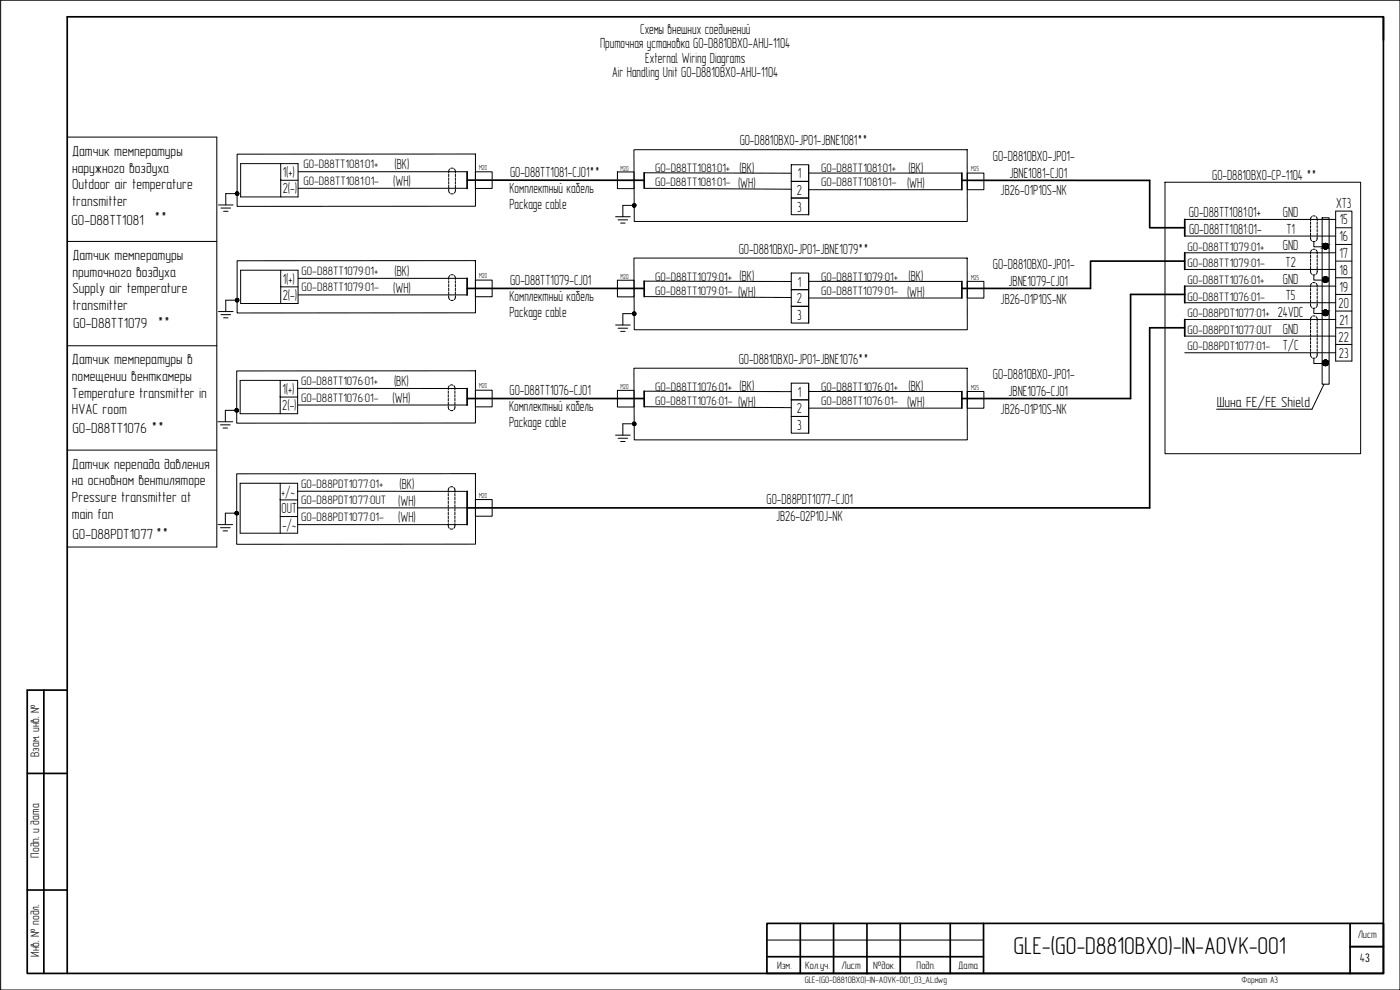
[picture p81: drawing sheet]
<svg xmlns="http://www.w3.org/2000/svg" width="420mm" height="297mm" viewBox="0 0 420 297" stroke-linecap="round" stroke-linejoin="round" font-family="sans-serif">
<defs><g id="words">
<text font-size="7.3" x="304.2" y="286.4">GLE-(G0-D8810BX0)-IN-AOVK-001</text>
<g font-size="4.4">
<text x="192.1" y="10.3">Схемы внешних соединений</text>
<text x="180.1" y="14.4">Приточная установка G0-D8810BX0-AHU-1104</text>
<text x="183.7" y="23">Air Handling Unit G0-D8810BX0-AHU-1104</text>
<text x="193.7" y="19">External Wiring Diagrams</text>
<text x="21.6" y="46.8">Датчик температуры</text>
<text x="222" y="43.6">G0-D8810BX0-JP01-JBNE1081**</text>
<text x="21.6" y="51.8">наружного воздуха</text>
<text x="84.9" y="53.2">1(+)</text>
<text x="118.4" y="50.8">(BK)</text>
<text x="153.1" y="53.2">G0-D88TT1081-CJ01**</text>
<text x="221.9" y="51.8">(BK)</text>
<text x="239.4" y="53.5">1</text>
<text x="272.6" y="51.8">(BK)</text>
<text x="298" y="48.2">G0-D8810BX0-JP01-</text>
<text x="303" y="53.3">JBNE1081-CJ01</text>
<text x="21.6" y="56.8">Outdoor air temperature</text>
<text x="84.8" y="58">2(-)</text>
<text x="118" y="55.8">(WH)</text>
<text x="152.9" y="57.8">Комплектный кабель</text>
<text x="221.5" y="56.5">(WH)</text>
<text x="239.1" y="58.5">2</text>
<text x="272.2" y="56.5">(WH)</text>
<text x="300.3" y="58.6">JB26-01P10S-NK</text>
<text x="363.8" y="54.1">G0-D8810BX0-CP-1104 **</text>
<text x="21.6" y="61.8">transmitter</text>
<text x="152.9" y="62.8">Package cable</text>
<text x="239.2" y="63.5">3</text>
<text x="356.8" y="65.1">G0-D88TT1081:01+</text>
<text x="385" y="65.1">GND</text>
<text x="401" y="62.5">XT3</text>
<text x="21.5" y="67.6">G0-D88TT1081</text>
<text x="46.3" y="66.5">**</text>
<text x="356.8" y="70.1">G0-D88TT1081:01-</text>
<text x="386.1" y="70.1">T1</text>
<text x="402.1" y="67.3">15</text>
<text x="221.7" y="76.1">G0-D8810BX0-JP01-JBNE1079**</text>
<text x="385" y="75.1">GND</text>
<text x="402" y="72.3">16</text>
<text x="402" y="77.5">17</text>
<text x="21.7" y="78">Датчик температуры</text>
<text x="21.7" y="83">приточного воздуха</text>
<text x="118.4" y="82.8">(BK)</text>
<text x="298" y="80.8">G0-D8810BX0-JP01-</text>
<text x="385.8" y="80.1">T2</text>
<text x="402" y="82.5">18</text>
<text x="21.7" y="88">Supply air temperature</text>
<text x="84.8" y="90">2(-)</text>
<text x="84.9" y="85.2">1(+)</text>
<text x="118" y="87.8">(WH)</text>
<text x="153.1" y="85.6">G0-D88TT1079-CJ01</text>
<text x="221.5" y="89">(WH)</text>
<text x="221.9" y="84.3">(BK)</text>
<text x="239.4" y="86">1</text>
<text x="272.2" y="89">(WH)</text>
<text x="272.6" y="84.3">(BK)</text>
<text x="302.7" y="85.8">JBNE1079-CJ01</text>
<text x="385" y="85.1">GND</text>
<text x="402" y="87.5">19</text>
<text x="21.7" y="93">transmitter</text>
<text x="152.9" y="90.2">Комплектный кабель</text>
<text x="152.9" y="95.2">Package cable</text>
<text x="239.1" y="91">2</text>
<text x="300.3" y="91.1">JB26-01P10S-NK</text>
<text x="383.5" y="95.1">24VDC</text>
<text x="385.9" y="90.1">T5</text>
<text x="401.7" y="92.5">20</text>
<text x="21.9" y="98.5">G0-D88TT1079 **</text>
<text x="239.2" y="96">3</text>
<text x="385" y="100.1">GND</text>
<text x="402" y="97.5">21</text>
<text x="385" y="105.1">T/C</text>
<text x="401.7" y="102.5">22</text>
<text x="401.8" y="107.5">23</text>
<text x="21.6" y="109.3">Датчик температуры в</text>
<text x="221.7" y="109.1">G0-D8810BX0-JP01-JBNE1076**</text>
<text x="298" y="113.8">G0-D8810BX0-JP01-</text>
<text x="21.6" y="114.3">помещении венткамеры</text>
<text x="21.6" y="119.3">Temperature transmitter in</text>
<text x="84.8" y="118.2">1(+)</text>
<text x="118.3" y="115.9">(BK)</text>
<text x="153" y="118.6">G0-D88TT1076-CJ01</text>
<text x="221.9" y="117.3">(BK)</text>
<text x="239.4" y="119.1">1</text>
<text x="272.6" y="117.3">(BK)</text>
<text x="302.7" y="118.8">JBNE1076-CJ01</text>
<text x="21.6" y="124.3">HVAC room</text>
<text x="84.7" y="123">2(-)</text>
<text x="117.8" y="120.8">(WH)</text>
<text x="152.8" y="123.2">Комплектный кабель</text>
<text x="221.5" y="122.1">(WH)</text>
<text x="239.1" y="124.1">2</text>
<text x="272.2" y="122.1">(WH)</text>
<text x="300.3" y="124.1">JB26-01P10S-NK</text>
<text x="365.1" y="122.1">Шина FE/FE Shield</text>
<text x="21.8" y="130">G0-D88TT1076 **</text>
<text x="152.8" y="128.2">Package cable</text>
<text x="239.2" y="129.1">3</text>
<text x="21.6" y="140.6">Датчик перепада давления</text>
<text x="21.6" y="145.6">на основном вентиляторе</text>
<text x="84.5" y="149.1">+/~</text>
<text x="119.9" y="146.7">(BK)</text>
<text x="21.6" y="150.6">Pressure transmitter at</text>
<text x="21.6" y="155.6">main fan</text>
<text x="84.5" y="153.9">OUT</text>
<text x="119.5" y="151.7">(WH)</text>
<text x="230.1" y="151.3">G0-D88PDT1077-CJ01</text>
<text x="21.8" y="161.7">G0-D88PDT1077 **</text>
<text x="84.8" y="158.9">-/~</text>
<text x="119.5" y="156.7">(WH)</text>
<text x="232.9" y="156.2">JB26-02P10J-NK</text>
</g>
<g font-size="3.7">
<text x="91.1" y="50.4">G0-D88TT1081:01+</text>
<text x="196.6" y="51.7">G0-D88TT1081:01+</text>
<text x="246.4" y="51.7">G0-D88TT1081:01+</text>
<text x="91.1" y="55.4">G0-D88TT1081:01-</text>
<text x="196.6" y="55.9">G0-D88TT1081:01-</text>
<text x="246.4" y="55.9">G0-D88TT1081:01-</text>
<text x="356.4" y="75.2">G0-D88TT1079:01+</text>
<text x="90.5" y="82.5">G0-D88TT1079:01+</text>
<text x="356.4" y="80.2">G0-D88TT1079:01-</text>
<text x="90.5" y="87.4">G0-D88TT1079:01-</text>
<text x="196.6" y="88.4">G0-D88TT1079:01-</text>
<text x="196.6" y="84.2">G0-D88TT1079:01+</text>
<text x="246.4" y="88.4">G0-D88TT1079:01-</text>
<text x="246.4" y="84.2">G0-D88TT1079:01+</text>
<text x="356.4" y="85.2">G0-D88TT1076:01+</text>
<text x="356.4" y="95.2">G0-D88PDT1077:01+</text>
<text x="356.4" y="90.2">G0-D88TT1076:01-</text>
<text x="356.4" y="100.2">G0-D88PDT1077:OUT</text>
<text x="356.4" y="105.2">G0-D88PDT1077:01-</text>
<text x="90.4" y="115.5">G0-D88TT1076:01+</text>
<text x="196.6" y="117.2">G0-D88TT1076:01+</text>
<text x="246.4" y="117.2">G0-D88TT1076:01+</text>
<text x="90.4" y="120.5">G0-D88TT1076:01-</text>
<text x="196.6" y="121.5">G0-D88TT1076:01-</text>
<text x="246.4" y="121.5">G0-D88TT1076:01-</text>
<text x="90.4" y="146.4">G0-D88PDT1077:01+</text>
<text x="90.4" y="151.3">G0-D88PDT1077:OUT</text>
<text x="90.4" y="156.3">G0-D88PDT1077:01-</text>
<text x="11.8" y="227.1" transform="rotate(-90 11.8 227.1)">Взам. инв. №</text>
<text x="11.8" y="257.3" transform="rotate(-90 11.8 257.3)">Подп. и дата</text>
<text x="11.8" y="287.1" transform="rotate(-90 11.8 287.1)">Инв. № подл.</text>
<text x="408.1" y="288.6">43</text>
</g>
<g font-size="3.2">
<text x="407.5" y="281.5">Лист</text>
<text x="233.2" y="290.7">Изм.</text>
<text x="241.6" y="290.7">Кол.уч.</text>
<text x="252.6" y="290.7">Лист</text>
<text x="262.1" y="290.7">№док.</text>
<text x="275.1" y="290.7">Подп.</text>
<text x="287.5" y="290.7">Дата</text>
</g>
<g font-size="2.8">
<text x="241.5" y="294.9">GLE-(G0-D8810BX0)-IN-AOVK-001_03_AL.dwg</text>
<text x="372.6" y="294.9">Формат А3</text>
</g>
<g font-size="2.2">
<text x="143.8" y="51">М20</text>
<text x="186.2" y="51.2">М20</text>
<text x="291.4" y="51.4">М25</text>
<text x="143.8" y="83.5">М20</text>
<text x="186.2" y="83.7">М20</text>
<text x="291.4" y="83.9">М25</text>
<text x="143.8" y="116.6">М20</text>
<text x="186.2" y="116.8">М20</text>
<text x="291.4" y="116.9">М25</text>
<text x="143.8" y="149.4">М20</text>
</g>
</g></defs>
<path d="M415.2 5v7.1M13.2 207.1v85M20.2 207.1h-12v85h407v-287.1h-395v287.1M8.2 232.1h12M8.2 267h12" fill="none" stroke="#000" stroke-width=".51"/>
<!-- layer: 0 -->
<path d="M230.2 277.1h185v15h-185zM240.2 277.1v15M250.2 277.1v15M260.2 277.2v15M270.2 277.1v15M285.2 277.1v15M295.2 277.1v15M405.2 277.1v15M230.2 287h65" fill="none" stroke="#000" stroke-width=".51"/>
<g fill="none" stroke="#000" stroke-width=".3">
<path d="M.2 .1h420v296.9h-420zM20.2 41.1h44.9v123h-44.9M71.2 46.3l71.5-.1v15.7h-71.5zM71.2 58.1h-3.4v3.4M72.2 49.1h17.3v10h-17.3zM84.2 54.1h.1M84.2 54.1h5.3M84.2 49.1v10M142.7 51.5h5v5h-5zM185.3 51.6h5v5h-5zM190.2 44.9h100.1v21.5h-99.9zM242.7 49.5v15"/>
<path d="M290.3 51.9h5v5h-5zM349.6 54.7h58.7v81.4h-58.7zM20.2 72.4h44.9M65.6 61.5h4.4M66.3 62.4h2.9M67.1 63.4h1.3M71.2 78.2h71.5v15.7h-71.5zM184.7 65h4.4M185.5 66h2.9M186.3 66.9h1.3M190.2 77.4h100.1v21.5h-99.9zM190.4 61.6h-3.5v3.4"/>
<path d="M394.3 72.5v1.5h3.4M396.8 65.3h2.1v50h-2.1zM65.6 93.5h4.4M66.3 94.4h2.9M67.1 95.4h1.3M71.2 90.1h-3.4v3.4M72.2 81.1h17.3v10h-17.3zM84.2 86.1h.1M84.2 81.1v10M84.2 86.1h5.3M142.7 84h5v5h-5zM184.7 97.5h4.4"/>
<path d="M185.3 84.1h5v5h-5zM185.5 98.5h2.9M186.3 99.4h1.3M190.4 94.1h-3.5v3.4M242.7 82v15M290.3 84.4h5v5h-5zM394.3 82.5v1.5h3.4M394.3 92.5v1.6h3.4M20.2 103.7h44.9M71 111.3h71.7v15.6l-71.7 .1zM72.1 114.1h17.2v10h-17.2zM84.1 119.1h.1"/>
<path d="M84.1 114.1v10M84.1 119.1h5.2M142.7 117.1h5v5h-5zM185.3 117.1h5v5h-5zM190.2 110.5h100.1v21.5h-99.9zM242.7 115v15.1M290.3 117.5h5v5h-5zM394.3 107.5v1.6h3.4M397.3 115.3l-3.6 7.5h-28.6M20.2 135.1h44.9M65.4 126.5h4.4M66.2 127.5h2.9"/>
<path d="M67 128.4h1.3M71 123.1h-3.4v3.4M184.7 130.6h4.4M185.5 131.5h2.9M186.3 132.5h1.3M190.4 127.2h-3.5v3.4M65.4 157.4h4.4M66.2 158.3h2.9M67 159.3h1.3M71 142.2l71.7-.1v21.2h-71.7zM71 154h-3.4v3.4M72.1 145h17.2v15h-17.2z"/>
<path d="M84.1 150h.1M84.1 150h5.2M84.1 145v15M84.1 155h5.2M142.7 149.9h5v5h-5zM230.2 282.1h65"/>
</g>
<path d="M405.2 284h10" fill="none" stroke="#000" stroke-width=".59"/>
<g fill="none" stroke="#000" stroke-width=".51">
<path d="M140.2 51.5v5M140.2 54l53.1 .1M193.3 51.8v4.7M288.7 54.1h56.3v14.2h10.6M288.7 51.9v5M355.6 78.3h-28.3v8.2h-38.6M355.6 65.8v5M355.6 75.8v5M140.2 83.5v5M140.2 86.5h53.1M193.3 84.4v4.6M288.7 84.4v5"/>
<path d="M355.6 85.8v5M355.6 95.8v5M355.6 98.3h-10.6v54.1h-204.8M355.6 88.3h-16.3v31.3h-50.6M140.2 116.6v5M140.2 119.6h53.1M193.3 117.4v4.6M288.7 117.5v5M140.2 147.4v10"/>
</g>
<g fill="none" stroke="#000" stroke-width=".3">
<path d="M89.5 56.5h50.7M89.5 51.5h50.7M134.7 56.8l.3 1.1M134.7 52.2v.8M134.7 53.4v.7M134.7 54.5v.8M134.7 55.6v.8M135 50.7l-.3 1.2M135.3 58.1h.7M135.3 50.5h.7M136.3 50.7l.4 .6v.6M136.7 56.8l-.3 1.1"/>
<path d="M136.7 52.2v.8M136.7 53.4v.7M136.7 54.5v.8M136.7 55.6v.8M193.3 51.8l44.2 .2M193.3 56.5l44.2 .3M242.7 56.9h46M242.7 51.9h46M355.6 65.8h45.3M355.6 70.8h45.3M355.6 75.8h45.3M393.3 71.1v.6l.3 .5"/>
<path d="M393.3 66.6v.7M393.3 67.7v.7M393.3 68.8v.8M393.3 69.9v.8M393.3 76.6v.7M393.3 77.7v.8M393.3 78.8v.8M393.3 80v.7M393.6 75l-.3 .6v.6M393.6 65l-.3 .6v.6M394 74.8h.7M394 72.4h.7"/>
<path d="M394 64.8h.7M395 75l.2 .4 .1 .8M395 65l.3 1.2M395.3 71.1l-.1 .8-.2 .3M395.3 66.6v.7M395.3 67.7v.7M395.3 68.8v.8M395.3 69.9v.8M395.3 76.6v.7M395.3 77.7v.8M395.3 78.8v.8M395.3 80v.7"/>
<path d="M89.5 88.5h50.7M89.5 83.5h50.7M134.7 88.7l.3 1.2M134.7 84.2v.8M134.7 85.4v.7M134.7 86.5v.7M134.7 87.6v.8M135 82.7l-.3 1.1M135.3 90.1h.7M135.3 82.5h.7M136.3 82.7l.4 .5v.6M136.7 88.7l-.3 1.2"/>
<path d="M136.7 84.2v.8M136.7 85.4v.7M136.7 86.5v.7M136.7 87.6v.8M193.3 84.4l44.2 .1M193.3 89l44.2 .3M242.7 89.4h46M242.7 84.4h46M355.6 80.8h45.3M355.6 95.8h45.3M355.6 85.8h45.3M355.6 90.8h45.3"/>
<path d="M393.3 81.1v.6l.3 .5M393.3 91.1v.6l.3 .5M393.3 86.6v.7M393.3 87.7v.7M393.3 88.8v.8M393.3 89.9v.8M393.3 96.8v.8M393.3 97.9v.8M393.3 99.1v.7M393.6 85l-.3 .6v.6M393.6 95l-.3 .6v.8M394 82.4h.7"/>
<path d="M394 84.8h.7M394 94.8h.7M394.7 92.4h-.7M395 85l.2 .4 .1 .8M395 95l.3 .6v.8M395.3 81.1l-.3 1.1M395.3 91.1l-.1 .8-.2 .3M395.3 86.6v.7M395.3 87.7v.7M395.3 88.8v.8M395.3 89.9v.8M395.3 96.8v.8"/>
<path d="M395.3 97.9v.8M395.3 99.1v.7M89.4 116.5l50.8 .1M134.5 117.3v.7M134.5 118.4v.8M134.5 119.5v.8M134.9 115.7l-.3 .4-.1 .8M135.2 115.6h.7M136.2 115.7l.3 .6v.6M136.5 117.3v.7M136.5 118.4v.8M136.5 119.5v.8"/>
<path d="M193.3 117.4l44.2 .1M242.7 117.5h46M355.6 100.8h45.3M355.6 105.8h45.3M393.3 105.8v.9l.3 .5M393.3 100.2v.8M393.3 101.3v.8M393.3 102.5v.7M393.3 103.6v.7M393.3 104.7v.7M394 107.4h.7M395.3 105.8v.9l-.3 .5"/>
<path d="M395.3 100.2v.8M395.3 101.3v.8M395.3 102.5v.7M395.3 103.6v.7M395.3 104.7v.7M89.4 121.5h50.8M134.5 121.8l.1 .8 .3 .3M134.5 120.7v.7M135.9 123.1l-.7 .1M136.5 121.8v.6l-.3 .5M136.5 120.7v.7M193.3 122l44.2 .3"/>
<path d="M242.7 122.5h46M89.4 147.4h50.8M89.4 152.4h50.8M89.4 157.4h50.8M134.5 157.1l.1 .9 .3 .5M134.5 148.1v.7M134.5 149.2v.8M134.5 150.3v.8M134.5 151.5v.7M134.5 152.6v.7M134.5 153.7v.8M134.5 154.8v.8"/>
<path d="M134.5 156v.7M134.9 146.3l-.3 .5-.1 .9M135.2 158.7h.7M135.2 146.1h.7M136.2 146.3l.3 .5v.9M136.5 157.1v.9l-.3 .5M136.5 148.1v.7M136.5 149.2v.8M136.5 150.3v.8M136.5 151.5v.7M136.5 152.6v.7M136.5 153.7v.8"/>
<path d="M136.5 154.8v.8M136.5 156v.7"/>
</g>
<path d="M400.9 63.3h4.8v45h-4.8zM400.9 68.3h4.8M400.9 73.3h4.8M400.9 78.3h4.8M400.9 83.3h4.8M400.9 88.3h4.8M400.9 93.3h4.8M400.9 98.3h4.8M400.9 103.3h4.8" fill="none" stroke="#000" stroke-width=".3"/>
<!-- layer: 0 -->
<g fill="#000" stroke="#000" stroke-width=".3">
<path d="M71.2 57.6h.2l-.2 .5zM190.4 61.1l.1 .1-.1 .4zM71.2 89.6h.2l-.2 .5zM190.4 93.6h.1l-.1 .5zM71 122.6l.2 .1-.2 .4zM190.4 126.7h.1l-.1 .5zM71 153.5h.2l-.2 .5z"/>
<path d="M70.7 57.9v.2h.5zM70.7 58.1h.5l-.5 .2zM70.7 58.3l.1 .1 .4-.3z"/>
<path d="M71.2 58.1l-.4 .3 .2 .2zM71.2 58.1v.5h-.2zM71.2 58.1v.5h.2z"/>
<path d="M71 57.6l.2 .5v-.5zM70.8 57.7l.2-.1 .2 .5zM70.8 57.7l-.1 .2 .5 .2z"/>
<path d="M71.2 58.1l.2 .5 .1-.2zM71.2 58.1l.4 .2-.1 .1zM71.2 58.1l.4 .2 .1-.2z"/>
<path d="M71.2 58.1h.5l-.1-.2zM71.2 58.1l.3-.4 .1 .2zM71.4 57.6l-.2 .5 .3-.4z"/>
<path d="M189.9 61.4l-.1 .2h.6zM189.8 61.6h.6l-.5 .2zM189.9 61.8l.1 .2 .4-.4z"/>
<path d="M190 62l.1 .1 .3-.5zM190.4 61.6v.5h-.3zM190.4 61.6v.5h.1z"/>
<path d="M190.1 61.2l.3 .4v-.5zM190 61.3l.1-.1 .3 .4zM190 61.3l-.1 .1 .5 .2z"/>
<path d="M190.4 61.6l.1 .5 .2-.1zM190.4 61.6l.4 .2-.1 .2zM190.4 61.6l.4 .2v-.2z"/>
<path d="M190.4 61.6h.4v-.2zM190.7 61.3l.1 .1-.4 .2zM190.5 61.2l-.1 .4 .3-.3z"/>
<path d="M397.7 73l.3 .1zM397.6 73.1h.4z"/>
<path d="M397.6 73.1h.6zM397.4 73.1h.8z"/>
<path d="M397.6 74.7h.4zM397.6 74.7h.3z"/>
<path d="M397.4 73.1l.9 .1zM397.3 73.2h1z"/>
<path d="M397.4 74.6h.8zM397.4 74.6l.6 .1z"/>
<path d="M397.3 73.2l1.1 .1zM397.2 73.3h1.2z"/>
<path d="M397.3 74.6h1zM397.3 74.6h.9z"/>
<path d="M397.2 73.3l1.3 .1zM397.2 73.3l1.3 .1h-1.4z"/>
<path d="M397.2 74.5h1.2zM397.2 74.5l1.1 .1z"/>
<path d="M397.1 73.4l1.5 .2zM397.1 73.4l1.5 .2h-1.6z"/>
<path d="M397.1 74.3h1.4zM397.1 74.3l1.3 .2z"/>
<path d="M397 73.6l1.6 .1zM397 73.6l1.6 .1h-1.7z"/>
<path d="M397 74.2h1.6zM397 74.2l1.5 .1z"/>
<path d="M396.9 73.7l1.7 .2zM396.9 73.7l1.7 .2z"/>
<path d="M396.9 73.9l1.7 .1v-.1zM396.9 73.9l1.7 .1h-1.7z"/>
<path d="M396.9 74h1.7zM396.9 74l1.7 .2z"/>
<path d="M70.7 89.9v.2h.5zM70.7 90.1h.5l-.5 .2zM70.7 90.3l.1 .1 .4-.3z"/>
<path d="M71.2 90.1l-.4 .3 .2 .1zM71.2 90.1v.5l-.2-.1zM71.2 90.1v.5l.2-.1z"/>
<path d="M71 89.6l.2 .5v-.5zM70.8 89.7l.2-.1 .2 .5zM70.8 89.7l-.1 .2 .5 .2z"/>
<path d="M71.2 90.1l.2 .4 .1-.1zM71.2 90.1l.4 .2-.1 .1zM71.2 90.1l.4 .2 .1-.2z"/>
<path d="M71.2 90.1h.5l-.1-.2zM71.5 89.7l.1 .2-.4 .2zM71.4 89.6l-.2 .5 .3-.4z"/>
<path d="M189.9 93.9l-.1 .2h.6zM189.8 94.1h.6l-.5 .2zM189.9 94.3l.1 .2 .4-.4z"/>
<path d="M190 94.5l.1 .1 .3-.5zM190.4 94.1v.5h-.3zM190.4 94.1v.5h.1z"/>
<path d="M190.1 93.6l.3 .5v-.5zM190 93.8l.1-.2 .3 .5zM190 93.8l-.1 .1 .5 .2z"/>
<path d="M190.4 94.1l.1 .5 .2-.1zM190.4 94.1l.4 .2-.1 .2zM190.4 94.1l.4 .2v-.2z"/>
<path d="M190.4 94.1h.4v-.2zM190.4 94.1l.3-.3 .1 .1zM190.5 93.6l-.1 .5 .3-.3z"/>
<path d="M397.7 83h.3zM397.6 83h.4z"/>
<path d="M397.7 93l.3 .1zM397.6 93.1h.4z"/>
<path d="M397.6 83l.6 .1zM397.4 83.1h.8z"/>
<path d="M397.6 84.7h.4zM397.6 84.7h.3z"/>
<path d="M397.6 93.1h.6zM397.4 93.1h.8z"/>
<path d="M397.6 94.7h.4zM397.6 94.7h.3z"/>
<path d="M397.4 83.1l.9 .1zM397.3 83.2h1z"/>
<path d="M397.4 84.6h.8zM397.4 84.6l.6 .1z"/>
<path d="M397.4 93.1l.9 .1zM397.3 93.2h1z"/>
<path d="M397.4 94.6h.8zM397.4 94.6l.6 .1z"/>
<path d="M397.3 83.2l1.1 .1zM397.2 83.3h1.2z"/>
<path d="M397.3 84.5h1zM397.3 84.5l.9 .1z"/>
<path d="M397.3 93.2l1.1 .1zM397.2 93.3h1.2z"/>
<path d="M397.3 94.5h1zM397.3 94.5l.9 .1z"/>
<path d="M397.2 83.3l1.3 .1zM397.2 83.3l1.3 .1h-1.4z"/>
<path d="M397.2 84.4h1.2zM397.2 84.4l1.1 .1z"/>
<path d="M397.2 93.3l1.3 .1zM397.2 93.3l1.3 .1h-1.4z"/>
<path d="M397.2 94.4h1.2zM397.2 94.4l1.1 .1z"/>
<path d="M397.1 83.4l1.5 .2zM397.1 83.4l1.5 .2h-1.6z"/>
<path d="M397.1 84.3h1.4zM397.1 84.3l1.3 .1z"/>
<path d="M397.1 93.4l1.5 .2zM397.1 93.4l1.5 .2h-1.6z"/>
<path d="M397.1 94.3h1.4zM397.1 94.3l1.3 .1z"/>
<path d="M397 83.6l1.6 .1zM397 83.6l1.6 .1h-1.7z"/>
<path d="M397 84.2h1.6zM397 84.2l1.5 .1z"/>
<path d="M397 93.6l1.6 .1zM397 93.6l1.6 .1h-1.7z"/>
<path d="M397 94.2h1.6zM397 94.2l1.5 .1z"/>
<path d="M396.9 83.7l1.7 .2v-.2zM396.9 83.7l1.7 .2h-1.7z"/>
<path d="M396.9 83.9l1.7 .1zM396.9 83.9l1.7 .1z"/>
<path d="M396.9 84h1.7zM396.9 84l1.7 .2z"/>
<path d="M396.9 93.7l1.7 .2zM396.9 93.7l1.7 .2z"/>
<path d="M396.9 93.9l1.7 .1v-.1zM396.9 93.9l1.7 .1h-1.7z"/>
<path d="M396.9 94h1.7zM396.9 94l1.7 .2z"/>
<path d="M397.7 108h.3zM397.6 108h.4z"/>
<path d="M397.6 108l.6 .1zM397.4 108.1h.8z"/>
<path d="M397.6 109.7h.4zM397.6 109.7h.3z"/>
<path d="M397.4 108.1l.9 .1zM397.3 108.2h1z"/>
<path d="M397.4 109.6h.8zM397.4 109.6l.6 .1z"/>
<path d="M397.3 108.2l1.1 .1zM397.2 108.3h1.2z"/>
<path d="M397.3 109.5h1zM397.3 109.5l.9 .1z"/>
<path d="M397.2 108.3l1.3 .1zM397.2 108.3l1.3 .1h-1.4z"/>
<path d="M397.2 109.4h1.2zM397.2 109.4l1.1 .1z"/>
<path d="M397.1 108.4l1.5 .1zM397.1 108.4l1.5 .1h-1.6z"/>
<path d="M397.1 109.3h1.4zM397.1 109.3l1.3 .1z"/>
<path d="M397 108.5l1.6 .2v-.2zM397 108.5l1.6 .2h-1.7z"/>
<path d="M397 109.2h1.6zM397 109.2l1.5 .1z"/>
<path d="M396.9 108.7l1.7 .2zM396.9 108.7l1.7 .2z"/>
<path d="M396.9 108.9l1.7 .1zM396.9 108.9l1.7 .1z"/>
<path d="M396.9 109l1.7 .2v-.2zM396.9 109l1.7 .2h-1.6z"/>
<path d="M70.6 122.9l-.1 .2h.5zM70.5 123.1h.5l-.4 .2zM70.6 123.3l.1 .2 .3-.4z"/>
<path d="M70.7 123.5l.1 .1 .2-.5zM71 123.1v.5h-.2zM71 123.1v.5h.2z"/>
<path d="M70.8 122.7l.2 .4v-.5zM70.7 122.8l.1-.1 .2 .4zM70.7 122.8l-.1 .1 .4 .2z"/>
<path d="M71 123.1l.2 .5 .2-.1zM71 123.1l.5 .2-.1 .2zM71 123.1l.5 .2v-.2z"/>
<path d="M71 123.1h.5v-.2zM71 123.1l.4-.3 .1 .1zM71.2 122.7l-.2 .4 .4-.3z"/>
<path d="M189.9 127l-.1 .2h.6zM189.8 127.2h.6l-.5 .1zM189.9 127.3l.1 .2 .4-.3z"/>
<path d="M190 127.5l.1 .1 .3-.4zM190.4 127.2v.5l-.3-.1zM190.4 127.2v.5l.1-.1z"/>
<path d="M190.1 126.7l.3 .5v-.5zM190 126.8l.1-.1 .3 .5zM190 126.8l-.1 .2 .5 .2z"/>
<path d="M190.4 127.2l.1 .4 .2-.1zM190.4 127.2l.4 .1-.1 .2zM190.4 127.2l.4 .1v-.1z"/>
<path d="M190.4 127.2h.4v-.2zM190.4 127.2l.3-.4 .1 .2zM190.5 126.7l-.1 .5 .3-.4z"/>
<path d="M70.6 153.8l-.1 .2h.5zM70.5 154h.5l-.4 .2zM70.6 154.2l.1 .1 .3-.3z"/>
<path d="M70.7 154.3l.1 .1 .2-.4zM71 154v.5l-.2-.1zM71 154v.5l.2-.1z"/>
<path d="M70.8 153.5l.2 .5v-.5zM70.7 153.6l.1-.1 .2 .5zM70.7 153.6l-.1 .2 .4 .2z"/>
<path d="M71 154l.2 .4 .2-.1zM71 154l.5 .2-.1 .1zM71 154l.5 .2v-.2z"/>
<path d="M71 154h.5v-.2zM71 154l.4-.4 .1 .2zM71.2 153.5l-.2 .5 .4-.4z"/>
</g>
<path d="M237.5 49.4h5.2v5h-5.2zM237.5 54.4h5.2v5h-5.2zM237.5 59.4h5.2v5h-5.2zM237.5 81.9h5.2v5h-5.2zM237.5 86.9h5.2v5h-5.2zM237.5 91.9h5.2v5h-5.2zM237.5 115h5.2v5h-5.2zM237.5 120h5.2v5h-5.2zM237.5 125h5.2v5h-5.2z" fill="none" stroke="#000" stroke-width=".3"/>
<use href="#words"/>
</svg>
